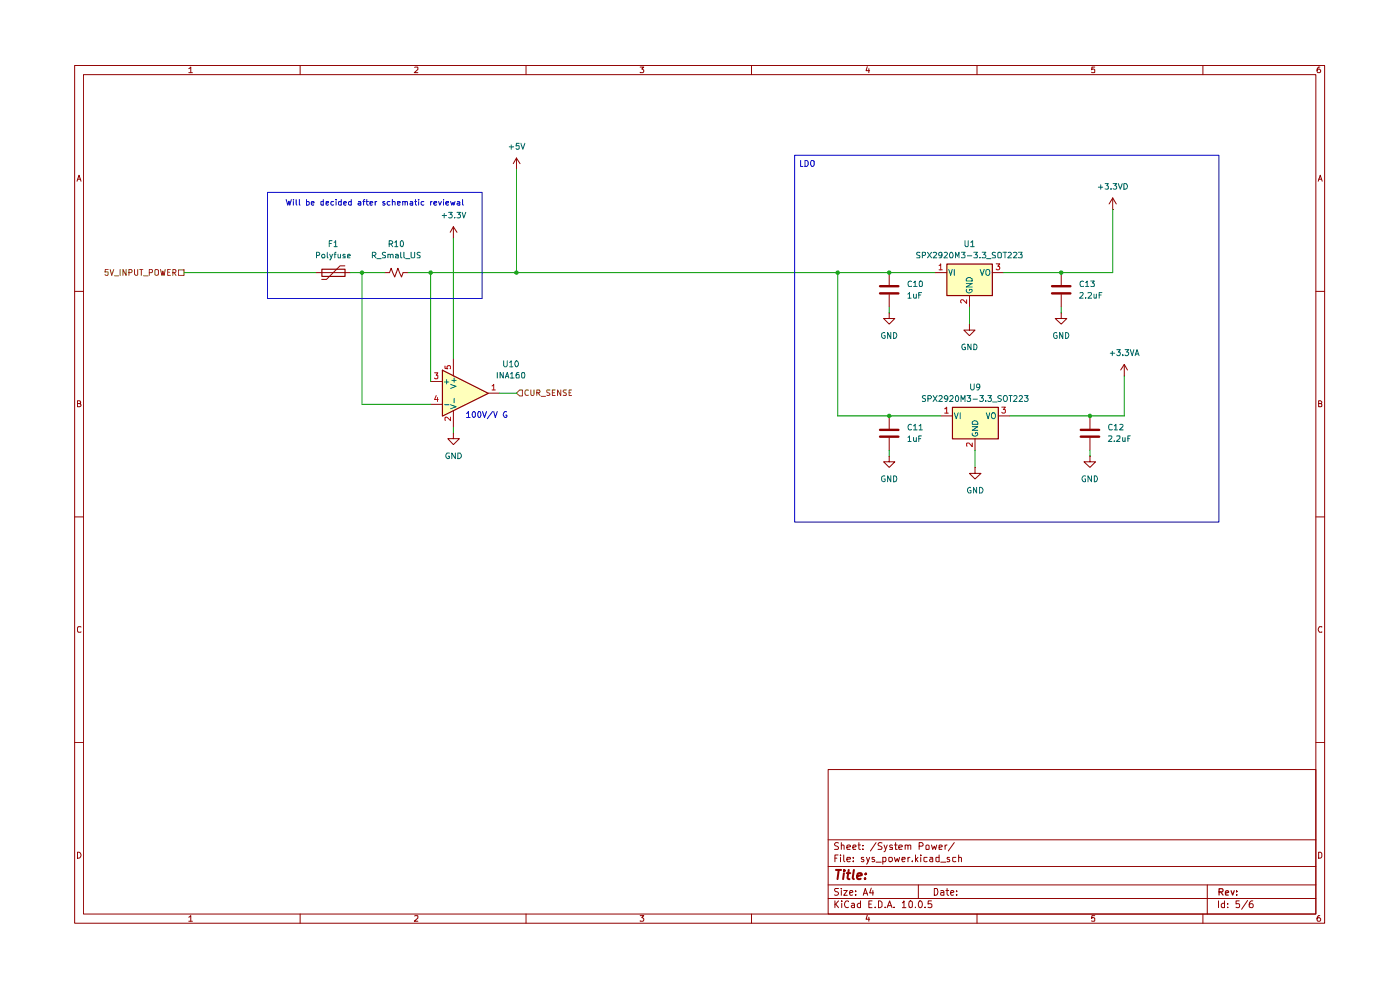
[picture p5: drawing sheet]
<svg xmlns="http://www.w3.org/2000/svg" width="297mm" height="210mm" viewBox="0 0 297 210" stroke-linecap="round" stroke-linejoin="round" font-family="sans-serif">
<g fill="none" stroke="#910000" stroke-width=".21">
<path d="M15.8 13.9h265.2v181.9h-265.2zM17.7 15.8h261.4v178.1h-261.4zM40 14.6l.5-.4v1.2M40 15.4h.8M63.7 13.9v1.9M88 14.3l.6-.1v.5l-.7 .7h.7M111.6 13.9v1.9M135.8 14.2h.8l-.5 .4 .5 .3-.1 .4h-.7M159.4 13.9v1.9M184 14.1l-.3 .9h.8M184.3 14.6v.8M207.3 13.9v1.9"/>
<path d="M232.2 14.2h-.5l-.1 .6 .1-.2h.4l.1 .2v.5h-.6M255.2 13.9v1.9M280 14.2a.55 .55 0 0 0-.6 .5l.2 .7h.4l.2-.2v-.3l-.3-.3h-.2l-.3 .3M16.3 38.4l.5-1.2 .4 1.2M16.5 38h.6M279.7 38.4l.4-1.2 .4 1.2M279.7 38h.6M15.8 61.8h1.9M279.1 61.8h1.9M16.4 85.6h.6v-.5l-.6-.1v1.3h.5l.3-.4-.3-.3M279.7 85.6h.5l.2-.3-.2-.3h-.5v1.3h.5l.2-.1v-.4l-.2-.2M15.8 109.6h1.9"/>
<path d="M279.1 109.6h1.9M17.2 133l-.6-.1-.2 .3v.7l.2 .2 .6-.1M280.4 133l-.5-.1-.2 .5 .2 .7 .5-.1M15.8 157.5h1.9M279.1 157.5h1.9M175.7 163.2h103.4v30.7h-103.4zM175.7 178.1h103.4M177.9 178.8l-.6-.1-.3 .4 .1 .2a.56 .56 0 0 1 .6 .3 .56 .56 0 0 1 0 .6h-.7M178.5 179.4l.1-.2 .5 .2v.8M178.5 178.7v1.5M179.7 179.7l.7-.1-.1-.3-.4-.1-.2 .2v.8h.6M180.9 179.7l.7-.1-.2-.4h-.3l-.2 .2v.6l.1 .2h.5"/>
<path d="M182 179.2h.5M182.2 178.7v1.3l.1 .2h.2M183.1 179.3v.1M185.8 178.7l-1.1 1.8M187.1 178.8l-.6-.1-.2 .4 .1 .2a.56 .56 0 0 1 .5 .3 .56 .56 0 0 1 0 .6h-.6M187.5 179.2l.4 1M188.2 179.2l-.4 1.3-.3 .2M189.3 179.3l-.4-.1-.2 .2 .2 .3h.4v.5h-.6M189.7 179.2h.6M190 178.7v1.5h.3M190.7 179.7l.7-.1-.1-.3-.4-.1-.2 .2 .1 .8h.5M192 179.4l.2-.2 .4 .2v.8"/>
<path d="M192 179.2v1M192.6 179.4l.3-.2 .3 .1v.9M195 179.5l.8-.1a.45 .45 0 0 0-.2-.7h-.6v1.5M196.5 179.3l.4-.1 .2 .2-.1 .8-.6-.1zM197.6 179.2l.3 1 .3-.7 .3 .7 .2-1M199.2 179.7l.7-.1-.1-.3h-.6v.9h.6M200.5 179.2v1M200.9 179.2l-.4 .3M202.4 178.7l-1.2 1.8M16.4 180.8a.65 .65 0 0 1 .8 .6 .65 .65 0 0 1-.8 .6zM40 194.6l.5-.4v1.2M40 195.4h.8"/>
<path d="M63.7 193.9v1.9M88 194.3l.6-.1v.5l-.7 .7h.7M111.6 193.9v1.9M135.8 194.2h.8l-.5 .5 .5 .2-.1 .4h-.7M159.4 193.9v1.9M175.7 190.6h103.4M175.7 187.7h103.4M175.7 183.8h103.4M177.1 191.1v1.4M177.1 182h.4M177.3 191.8l.6 .7M177.8 181.4h-.7v1.4"/>
<path d="M177.9 188.5l-.8 .1v.4l.6 .2 .2 .4-.4 .3-.5-.1M177.9 191.1l-.8 .8M178.3 181.4v.1M178.3 181.9v.9M178.5 188.5v.1M178.5 188.9v1M178.6 191.1v.2M178.6 191.6v.9M179 188.9h.7l-.7 1h.7M179 181.4v1.1l.2 .3M179.7 182.3l.7-.1-.1-.3h-.6v.1v.7h.6M180 191.3v-.1a.7 .7 0 0 0-.9 .5 .7 .7 0 0 0 .6 .8l.3-.1"/>
<path d="M180.3 189.4l.6-.2-.1-.3-.5 .1v.7l.1 .2 .5-.1M180.7 191.7l.4-.1 .2 .2v.7M181 182.6v.2M181 181.9v.1M181.3 191.9l-.7 .3 .2 .3 .5-.1M181.5 189.7v.2M181.5 189v.1M182.5 191.7a.45 .45 0 0 0-.6 .2l.1 .5h.5M182.5 191.1v1.4M183.1 180.1v.1M183.1 189.9l.5-1.4 .5 1.4M183.2 181.9h-.4l-.1 .1 .2 .3 .3 .1v.3h-.5"/>
<path d="M183.2 189.5h.8M183.8 181.9l.4 .9M184 194.1l-.3 .9h.8M184.3 194.6v.8M184.3 191.8h.5M184.5 181.9a2.02 2.02 0 0 1-.7 1.4M184.8 188.4l-.3 1h.8M185 191.1h-.7v1.4h.7M185.2 188.9v1M185.5 181.9h-.5v.3l.6 .3-.3 .3-.3-.1M185.7 192.4v.1M185.8 182.9h1.1"/>
<path d="M186.4 191.1h.3l.4 .3v.8l-.4 .3h-.3zM187.3 182.7h.6v-.8h-.6v1.4M187.8 192.4v.1M188.2 192.5l.5-1.4 .5 1.4M188.4 192.1h.7M188.6 182l.5-.1 .2 .6a.45 .45 0 0 1-.7 .1zM189.7 192.4v.1M189.7 181.9l.3 .9 .3-.7 .3 .7 .2-.9M191.3 182.3l.7-.1-.1-.3h-.5l-.1 .1 .1 .7h.5M191.4 191.5l.4-.4v1.4M191.4 192.5h.8M192.6 181.9v.9"/>
<path d="M192.9 191.3l.3-.2 .4 .2-.1 1.1h-.6zM193 181.9h-.2l-.2 .2M193.6 182.6v.2M194.2 192.4v.1M194.2 181.4v1.4M194.3 182.2l.4 .6M194.7 181.9l-.5 .5M194.8 187.7v2.9M195 191.2l.2-.1a.75 .75 0 0 1 .5 .7 .75 .75 0 0 1-.5 .7l-.4-.5zM195.3 181.4v.1M195.3 181.9v.9M196.3 192.4v.1"/>
<path d="M196.7 181.9l-.7 .1v.6l.3 .2 .4-.1M197.3 181.9h.5l.1 .9M197.6 191.1h-.7v.7h.7v.6h-.7M197.9 182.2h-.5l-.2 .3 .2 .3 .5-.1M198.2 188.5h.5a.83 .83 0 0 1 .2 .9 .83 .83 0 0 1-.7 .5zM199.2 181.9l-.7 .1v.6l.3 .2 .4-.1M199.2 181.4v1.4M199.6 189h.6v.9M199.6 182.9h1.1M200.2 189.2l-.6 .2v.4h.6M200.7 188.9h.6M200.9 188.5v1.2l.4 .2"/>
<path d="M201.4 181.9h-.4l-.1 .1 .2 .3 .3 .1v.3h-.5M201.7 189.4l.7-.2-.1-.2-.5-.1-.1 .2 .1 .7h.5M202.8 181.9l-.7 .1v.6l.3 .2 .4-.1M202.9 189.7v.2M202.9 189v.1M203.4 182l.5-.1 .1 .9M203.4 181.4v1.4M207.3 193.9v1.9M232.2 194.2h-.5l-.1 .6 .1-.1h.4l.1 .1v.5h-.6M255.2 193.9v1.9M256.1 187.7v6.2M258.5 191.1v1.4"/>
<path d="M259.8 191.7l-.5-.1-.2 .3 .1 .5h.6M259.8 191.1v1.4M260.4 192.4v.1M260.4 191.7v.1M262.9 191.1h-.7v.7l.5-.1 .3 .2-.1 .5h-.7M264.7 191l-1.3 1.9M265.8 191.1h-.4a.96 .96 0 0 0-.2 1.3h.6l.1-.5-.3-.2-.5 .1-.1 .1M279.7 180.8h.4l.3 .3v.6l-.3 .3h-.4zM280 194.2a.55 .55 0 0 0-.6 .5l.2 .7h.4l.2-.2v-.3l-.3-.2h-.2l-.3 .2"/>
</g>
<path d="M258.6 189.2h.7l.2-.3-.1-.3-.8-.1v1.4M259 189.2l.5 .7M260 189.4l.6-.1-.1-.4-.4 .1-.1 .7 .1 .2h.5M261.2 188.9l.3 1 .3-1M262.3 189.8v.1M262.3 189v.2" fill="none" stroke="#910000" stroke-width=".25"/>
<path d="M177.3 184.5h1.1M177.9 184.5l-.2 2M179 185.2l-.1 1.3M179.1 184.5v.3M179.6 185.2h.8M180 184.5l-.2 1.7 .4 .3M181.1 184.5l-.2 1.7 .2 .3M181.8 185.9l1-.3v-.3a.6 .6 0 0 0-.9 .2v.9h.7M183.5 186.3v.2M183.7 185.3l.1 .1-.2 .1 .1-.2-.1 .2" fill="none" stroke="#910000" stroke-width=".42"/>
<g fill="#ffb">
<path d="M202 86.4h9.8v6.7h-9.8z"/>
<path d="M200.8 56h9.7v6.7h-9.7z"/>
<path d="M93.8 78.5l9.7 4.9-9.7 4.8z"/>
</g>
<path d="M186.7 60.7h3.9M186.7 62.2h3.9M223.2 60.7h3.9M223.2 62.2h3.9M186.7 91.2h3.9M186.7 92.6h3.9M229.3 91.2h3.9M229.3 92.6h3.9" fill="none" stroke="#910000" stroke-width=".51"/>
<g fill="none" stroke="#910000" stroke-width=".21">
<path d="M188.6 57.8v2.7M198.4 57.8h2.4M210.5 57.8h2.4M225.1 57.8v2.7M236.1 44.5h.1M236.1 42l-.8 1.3M236.1 42l.7 1.3M236.1 42v2.5M188.6 66.4v1.2h1.2l-1.2 1.2-1.1-1.2h1.1M188.6 66.4h.1M188.6 62.5v2.6M205.7 68.8v1.2h1.1l-1.1 1.2-1.2-1.2h1.2"/>
<path d="M205.7 68.8h.1M205.7 62.7v2.4M225.1 66.4v1.2h1.2l-1.2 1.2-1.2-1.2h1.2M225.1 66.4h.1M225.1 62.5v2.6M238.5 79.8h.1M238.5 77.3l-.8 1.2M238.5 77.3l.7 1.2M238.5 77.3v2.5M188.6 96.8v1.2h1.2l-1.2 1.1-1.1-1.1h1.1M188.6 96.8h.1M188.6 88.2v2.7"/>
<path d="M188.6 92.9v2.6M199.6 88.2h2.4M206.8 99.1v1.3h1.3l-1.3 1.2-1.1-1.2h1.1M206.8 99.1h.1M206.8 93.1v2.4M211.8 88.2h2.4M231.2 96.8v1.2h1.2l-1.2 1.1-1.2-1.1h1.2M231.2 96.8h.1M231.2 88.2v2.7M231.2 92.9v2.6"/>
</g>
<path d="M200.9 56h9.6v6.7h-9.6zM202.1 86.4h9.7v6.7h-9.7z" fill="none" stroke="#910000" stroke-width=".25"/>
<path d="M199.2 56.3l.4-.3v1.2M199.2 57.2h.7M211.3 56h.8l-.4 .5h.3v.7h-.5l-.2-.1M205.1 63.6v.7l-.8-.7h-.3l-.2 .2v.3l.2 .2M200.4 86.7l.4-.3v1.2M200.4 87.6h.8M206.3 94v.7l-.7-.7-.5 .1v.6M212.5 86.4h.8l-.4 .5 .4 .1v.5l-.2 .1h-.4l-.2-.1" fill="none" stroke="#b90000" stroke-width=".21"/>
<g fill="none" stroke="#006665" stroke-width=".21">
<path d="M201.3 57.2l.4 1.2 .3-1.2M202.4 57.2v1.2M205.1 59.1a.67 .67 0 0 1 .8-.2 .67 .67 0 0 1 .4 .7h-1.3zM207.9 57.2l.5 1.2 .4-1.2M209.2 57.3l.3-.1 .4 .1 .1 .7-.4 .4-.4-.1zM205 60.1h1.3l-1.3 .8h1.3M205.1 61.4l-.1 .2a.64 .64 0 0 0 .6 .5 .64 .64 0 0 0 .7-.5l-.1-.2h-.5v.2M202.4 87.5l.5 1.3 .4-1.3M203.7 87.5v1.3M206.3 91.9v.4a.67 .67 0 0 0 .6 .2 .67 .67 0 0 0 .5-.5v-.2h-.5v.2M206.3 90.5h1.1l-1.1 .8h1.1M206.3 89.5a.66 .66 0 0 1 .7-.2 .66 .66 0 0 1 .4 .7h-1.1z"/>
<path d="M209.2 87.5l.4 1.3 .4-1.3M210.4 87.7l.5-.2a.86 .86 0 0 1 0 1.3l-.3-.1a.74 .74 0 0 1-.2-1z"/>
</g>
<path d="M110.2 82.7h.6v1.3h-.6l-.6-.6z" fill="#fff"/>
<g fill="none" stroke="#765500" stroke-width=".21">
<path d="M110.2 82.7h.6v1.3h-.6l-.6-.6zM112.1 82.8l-.5-.1a.61 .61 0 0 0-.3 .8 .61 .61 0 0 0 .8 .3M112.6 82.7v1a.35 .35 0 0 0 .3 .2 .35 .35 0 0 0 .4-.2v-1M113.9 83.3h.6v-.6h-.6v1.2M114.1 83.3l.5 .6M114.8 84.1h.9M116.7 82.7l-.7 .1v.3l.7 .5-.3 .3-.4-.1M117.2 83.3h.4M117.8 82.7h-.6v1.2h.6M119 82.7v1.2l-.7-1.2v1.2M120.1 82.7h-.5l-.1 .3 .2 .3 .4 .2v.3h-.6M120.7 83.3h.4"/>
<path d="M121.2 82.7h-.5v1.2h.5"/>
</g>
<path d="M37.8 57.2h1.2v1.2h-1.2z" fill="#fff"/>
<g fill="none" stroke="#765500" stroke-width=".21">
<path d="M22.9 57.2h-.5l-.1 .5h.6v.6l-.1 .1h-.4l-.1-.1M23.4 57.2l.3 1.2 .4-1.2M24.3 58.5h.8M25.5 57.2v1.2M26.8 57.2v1.2l-.7-1.2v1.2M27.3 57.8l.6-.1v-.5h-.6v1.2M28.5 57.2v1l.3 .2 .4-.1v-1.1M29.6 57.2h.7M30 57.2v1.2M30.5 58.5h.9M31.7 57.8h.5l.1-.1v-.4l-.1-.1h-.5v1.2M32.9 57.3l.2-.1 .5 .1v1l-.2 .1-.5-.1z"/>
<path d="M34 57.2l.4 1.2 .1-.9 .3 .9 .3-1.2M35.6 57.7h.4M36.2 57.2h-.6v1.2h.6M36.7 57.8l.6-.1v-.5h-.6v1.2M36.9 57.8l.4 .6M37.8 57.2h1.2v1.2h-1.2z"/>
</g>
<g fill="none" stroke="#910000" stroke-width=".21">
<path d="M109.6 35.9h.1M109.6 33.5l-.7 1.2M109.6 33.5l.7 1.2M109.6 33.5v2.4M67.1 57.8h7.2M73.2 56.4h-1.1l-2.8 2.9h-1.1M81.6 57.8h1l.4-.9 .7 1.9 .7-1.9 .8 1.9 .3-1h1M96.2 50.5h.1M96.2 48.1l-.7 1.2M96.2 48.1l.7 1.2M96.2 48.1v2.4M96.2 76v3.8"/>
<path d="M91.4 80.9h2.4M91.4 85.8h2.4M96.2 91.9v1.2h1.3l-1.3 1.2-1.2-1.2h1.2M96.2 91.9h.1M96.2 87v3.7M103.5 83.4h2.4"/>
</g>
<path d="M68.3 57.1h4.9v1.5h-4.9zM93.9 78.5l9.7 4.9-9.7 4.9z" fill="none" stroke="#910000" stroke-width=".25"/>
<path d="M92.2 79.1h.7l-.4 .5 .4 .1v.5l-.2 .2h-.3l-.2-.2M94.4 77.6v.5l.6 .1-.2-.1 .1-.5h.6v.6M92.5 83.9l-.3 .9h.8M92.8 84.3v.9M95.6 88.5v.7l-.9-.7-.3 .1 .1 .6M104.4 81.9l.3-.4v1.2M104.4 82.7h.7" fill="none" stroke="#b90000" stroke-width=".21"/>
<path d="M94.3 81h1M94.3 85.9h1M94.7 80.5v1M95.6 85.9l1.2 .4-1.2 .4M95.6 81.5l1.2 .5-1.2 .4M95.8 80.7h1M96.4 80.2v.9M96.4 84.5v.9" fill="none" stroke="#006665" stroke-width=".21"/>
<g fill="none" stroke="#090" stroke-width=".21">
<path d="M109.6 35.9v21.9M39 57.8h28.1M74.3 57.8h7.3M76.8 57.8v28h14.6M86.5 57.8h111.9M91.4 57.8v23.1M96.2 50.5v25.5M177.7 57.8v30.4h21.9M236.1 44.5v13.3h-23.2M188.6 65.1v1.3M205.7 65.1v3.7M225.1 65.1v1.3"/>
<path d="M238.5 79.8v8.4h-24.3M96.2 90.7v1.2M105.9 83.4h3.7M188.6 95.5v1.3M206.8 95.5v3.6M231.2 95.5v1.3"/>
</g>
<g fill="none" stroke="#0000ca" stroke-width=".21">
<path d="M168.6 32.9h90v77.8h-90zM169.8 34v1.3h.6M170.8 34h.3l.4 .4v.6l-.4 .3h-.3zM172.2 34l.5 .2v.9l-.2 .2h-.3a.86 .86 0 0 1 0-1.3zM56.7 40.8h45.6v22.5h-45.6zM60.7 42.3l.3 1.2 .3-.8 .2 .8 .3-1.2M62.2 42.3v.1M62.2 42.8v.7M62.8 42.3v1.1l.2 .1M63.5 42.3v1.1l.2 .1M65 42.8h.5l.1 .1-.1 .5h-.5M65 42.3v1.2"/>
<path d="M66 43.1l.6-.1v-.2h-.5l-.1 .1v.5l.2 .1 .4-.1M68.6 42.8h-.5v.6h.5M68.6 42.3v1.2M69.2 43.1l.5-.1v-.2h-.5v.6h.5M70.8 42.8h-.5l-.1 .5a.36 .36 0 0 0 .6 .1M71.3 42.3v.1M71.3 42.8v.7M72.4 42.8h-.5l-.1 .1 .1 .5h.5M72.4 42.3v1.2M72.9 43.1l.6-.1-.1-.2h-.4l-.1 .1v.5l.2 .1 .3-.1M74.5 42.8h-.4l-.2 .1 .1 .5h.5M74.5 42.3v1.2"/>
<path d="M76 42.8h.5v.7M76.5 43l-.5 .1-.1 .2 .2 .2 .4-.1M77 42.8h.4M77.4 42.3l-.3 .2v1M77.6 42.8h.5M77.8 42.3v1.1l.3 .1M78.5 43.1l.6-.1-.1-.2h-.5v.6h.5M79.6 42.8v.7M79.9 42.8h-.2l-.1 .1M81.6 42.8h-.3l-.1 .1 .5 .5-.2 .1-.3-.1M82.7 42.8h-.4l-.2 .1 .1 .5h.5M83.2 42.8h.5l.1 .7"/>
<path d="M83.2 42.3v1.2M84.3 43.1l.6-.1-.1-.2h-.5v.6h.5M85.4 42.8h.5v.7M85.4 42.8v.7M85.9 42.9l.1-.1h.4v.7M87 42.8h.5v.7M87.5 43l-.5 .1v.2l.1 .2 .4-.1M88 42.8h.4M88.1 42.3v1.1l.3 .1M88.8 42.3v.1M88.8 42.8v.7M89.9 42.8h-.4l-.2 .1 .1 .5h.5"/>
<path d="M91.4 42.8v.7M91.7 42.8l-.3 .1M92 43.1l.6-.1v-.2h-.5l-.1 .1v.5l.2 .1 .4-.1M93.1 42.8l.2 .7 .3-.7M94.1 42.3v.1M94.1 42.8v.7M94.6 43.1l.6-.1v-.2h-.5l-.1 .1 .1 .5h.5M95.6 42.8l.2 .7 .3-.6 .2 .6 .2-.7M97 42.8h.5v.7M97.5 43l-.5 .1-.1 .2 .2 .2 .4-.1M98.1 42.3v1.1l.2 .1M99 87.7l.4-.4v1.3"/>
<path d="M99 88.6h.7M100.3 87.4l.3-.1 .2 .2v.8l-.2 .3a.71 .71 0 0 1-.3-1.2zM101.6 87.3a.68 .68 0 0 1 .4 .6 .68 .68 0 0 1-.4 .7l-.3-.5 .1-.6zM102.4 87.3l.4 1.3 .4-1.3M104.5 87.3l-1.1 1.5M104.7 87.3l.4 1.3 .4-1.3M107.4 87.4v-.1a.6 .6 0 0 0-.6 .6 .6 .6 0 0 0 .6 .6l.1-.4h-.2"/>
</g>
<g fill="#090">
<circle cx="177.7" cy="57.8" r=".47"/>
<circle cx="188.6" cy="57.8" r=".47"/>
<circle cx="188.6" cy="88.2" r=".47"/>
<circle cx="231.2" cy="88.2" r=".47"/>
<circle cx="225.1" cy="57.8" r=".47"/>
<circle cx="91.4" cy="57.8" r=".47"/>
<circle cx="109.6" cy="57.8" r=".47"/>
<circle cx="76.8" cy="57.8" r=".47"/>
</g>
<g fill="none" stroke="#006665" stroke-width=".21">
<path d="M108 31.2h1M108.5 30.7v1M110.2 30.4h-.6l-.1 .6 .6-.1 .1 .6-.2 .2h-.4l-.1-.2M110.5 30.4l.4 1.3 .4-1.3M233 39.7h.9M233.5 39.2v.9M234.4 38.9h.7l-.3 .5 .3 .1v.5h-.7M236.1 38.9h.8l-.4 .5 .4 .2-.1 .4h-.7M237.2 38.9l.5 1.2 .4-1.2M238.4 38.9h.5a.66 .66 0 0 1 .2 .8 .66 .66 0 0 1-.7 .4zM67.1 54.2l.6-.1v-.5l-.6-.1v1.2M68.3 54h.5v.7h-.4l-.2-.2z"/>
<path d="M69.4 53.5v1l.2 .2M69.9 51.6h.4M69.9 53.9l.4 .8M70.4 51.1h-.5v1.2M70.5 53.9l-.4 1.2h-.2M70.9 51.4l.3-.3v1.2M70.9 53.9h.4M70.9 52.3h.6M71.3 53.5l-.3 .1v1.1M71.7 53.9l.1 .8 .4-.1M72.2 53.9v.8M73.2 54l-.3-.1-.2 .2 .2 .3h.3v.3h-.5"/>
<path d="M73.7 54.4l.6-.2-.1-.3-.5 .1v.7h.6M79 54.2h.5l.3-.3-.1-.3-.7-.1v1.2M79.3 54.2l.5 .5M79.9 54.9h1M81.8 53.6h-.6v.4l.5 .2 .1 .3-.1 .2h-.6M82.3 54h.5v.7M82.3 53.9v.8M82.6 51.7l.6-.1 .1-.3-.2-.2h-.5v1.2M82.8 54.1l.3-.2 .3 .2v.6M82.9 51.7l.4 .6M83.7 51.4l.4-.3v1.2M83.7 52.3h.7"/>
<path d="M83.9 54l.4-.1 .2 .2v.6h-.6v-.3l.6-.2M85 53.5v1l.3 .2M85.2 51.1a.68 .68 0 0 1 .4 .6 .68 .68 0 0 1-.4 .6l-.3-.2v-.8zM85.7 53.5v1l.2 .2M86 54.9h1M87.2 53.5v1l.2 .2h.4l.2-.2v-1M89.2 53.6h-.6v.4l.5 .2 .1 .3-.1 .2h-.6M93.8 45.7h.9M94.2 45.3v.9M95.2 45h.7l-.4 .5 .4 .2-.1 .4h-.6M96.4 46.1v.1M96.9 45h.8l-.4 .5 .4 .2-.1 .4h-.7"/>
<path d="M98 45l.4 1.2 .4-1.2M193.4 59.7l-.3-.1a.67 .67 0 0 0-.5 .5 .67 .67 0 0 0 .3 .7l.5-.1M193.8 59.9l.3-.3v1.2M195.1 59.7l.3-.1 .3 .3v.7l-.2 .2-.4-.1zM195.2 53.6h-.7v.4l.6 .2 .1 .2-.1 .3h-.6M195.7 54.2l.6-.1v-.5l-.6-.1v1.2M196.8 53.5l.8 1.2M197.6 53.5l-.8 1.2M198 53.6l.5-.1 .2 .3-.7 .9h.7M199.8 54l-.2 .3-.4-.1v-.6h.6v.8l-.2 .3h-.4M200.3 53.6l.4-.1 .3 .3-.8 .9h.8M201.6 53.6a.61 .61 0 0 1 .6 .4 .61 .61 0 0 1-.2 .7h-.4l-.1-.2-.1-.5z"/>
<path d="M202.7 54.7v-1.2l.4 .9 .4-.9v1.2M204 53.5h.7l-.4 .5 .4 .2v.3l-.1 .2-.6-.1M204.7 51.1v1l.3 .2 .4-.1v-1.1M205.2 54.3h1M205.9 51.4l.4-.3v1.2M205.9 52.3h.8M206.6 53.5h.8l-.5 .5h.4l.1 .2-.1 .5-.7-.1M207.9 54.6v.1M208.4 53.5h.7l-.4 .5 .4 .2v.3l-.1 .2-.6-.1M209.3 54.9h.9M211.2 53.6l-.5-.1-.2 .3 .1 .2 .6 .3v.3l-.7 .1M211.7 53.7l.2-.2 .5 .2v.8l-.1 .2h-.5l-.1-.2z"/>
<path d="M212.8 53.5h.7M213.2 53.5v1.2M213.9 53.6l.4-.1 .2 .3-.7 .9h.7M215 53.6l.5-.1 .2 .3-.7 .9h.7M216.1 53.5h.7l-.3 .5 .3 .1v.5h-.7M229.9 59.7l-.3-.1a.67 .67 0 0 0-.5 .5 .67 .67 0 0 0 .3 .7l.5-.1M230.3 59.9l.3-.3v1.2M231.4 59.6h.8l-.5 .4 .5 .3-.1 .5-.7-.1M235.7 40v.1M105.5 79v1.2M106.8 79v1.2l-.7-1.2v1.2M106.9 76.5v1.1l.2 .2h.3l.2-.2v-1.1"/>
<path d="M107.3 79.8h.6M108.1 76.9l.4-.4v1.3M108.1 77.8h.7M108.3 79.3l.3-.3v1.2M109.4 76.6l.2-.1a.68 .68 0 0 1 .4 .7 .68 .68 0 0 1-.4 .6 .81 .81 0 0 1-.2-1.2zM110.1 79l-.5 .1-.1 .9 .1 .2 .6-.1v-.5l-.2-.2h-.3l-.2 .3M110.7 79.1l.4-.1a.86 .86 0 0 1 .1 1.2h-.4l-.1-.2zM187.7 70.6l-.2-.1-.5 .4v.6l.5 .3 .3-.2v-.4h-.3M189 70.5v1.3l-.7-1.3v1.3M189.6 70.5a.64 .64 0 0 1 .6 .7 .64 .64 0 0 1-.6 .6zM192.6 62.4l.4-.3v1.1M192.6 63.2h.7"/>
<path d="M193.8 62.4v.7l.2 .1h.4M193.8 60.8h.8M194.4 62.4v.8M194.9 62.6h.4M195.5 62.1h-.6v1.1M204.7 73.1l-.1-.1a.66 .66 0 0 0-.5 .5 .66 .66 0 0 0 .2 .7l.5-.1v-.4h-.2M206 73v1.2l-.7-1.2v1.2M206.6 73a.66 .66 0 0 1 .6 .4 .66 .66 0 0 1-.2 .8h-.4zM224.2 70.6l-.3-.1-.3 .2v.8a.37 .37 0 0 0 .3 .3 .37 .37 0 0 0 .4-.2v-.4h-.3M225.5 70.5v1.3l-.7-1.3v1.3M226.1 70.5a.64 .64 0 0 1 .6 .7 .64 .64 0 0 1-.6 .6zM229.1 62.1h.6l.1 .3-.8 .8h.8"/>
<path d="M230.3 63.2h.1M230.3 60.8h.7M230.8 62.1h.6l.2 .1-.1 .4-.7 .6h.8M232.1 62.4v.8h.5M232.6 62.4v.8M233.2 62.6h.4M233.8 62.1h-.6v1.1M235.5 74.9h1M236 74.5v.9M236.9 74.2h.8l-.5 .5h.4l.1 .1-.1 .6h-.5l-.2-.1M238.2 75.3v.1M238.7 74.2h.7l-.4 .5 .4 .1v.4l-.2 .2h-.4l-.1-.1"/>
<path d="M239.8 74.2l.4 1.2 .3-1.2M240.8 75.4l.4-1.2 .4 1.2M240.9 75.1h.6M95.3 96.1h-.5a.61 .61 0 0 0-.2 .8 .61 .61 0 0 0 .7 .3v-.4h-.2M96.6 96.1v1.2l-.8-1.2v1.2M97.1 96.1h.5a.66 .66 0 0 1 .2 .8 .66 .66 0 0 1-.7 .4zM107.2 80.2l.4-1.2 .4 1.2M108.3 80.2h.8M192.6 92.8l.4-.3v1.1M192.6 93.6h.7M193.4 90.1l-.3-.1a.67 .67 0 0 0-.5 .5 .67 .67 0 0 0 .3 .7l.5-.1M193.8 92.8v.7l.2 .1h.4"/>
<path d="M193.8 90.3l.3-.3v1.2M193.8 91.2h.8M194.4 92.8v.8M194.9 93.1h.4M195 90.3l.3-.3v1.2M195 91.2h.7M195.5 92.5h-.6v1.1M196.3 84l-.4-.1-.2 .3 .1 .2 .5 .3v.3l-.2 .2-.4-.1M196.9 84.6h.5l.2-.4-.2-.3h-.5v1.3M198 83.9l.8 1.3M198.8 83.9l-.8 1.3M199.2 84.1l.4-.2 .3 .3-.8 1h.8"/>
<path d="M201.1 84.4l-.3 .3h-.2l-.3-.3v-.2l.3-.3h.2a.72 .72 0 0 1 .3 .8 .72 .72 0 0 1-.6 .5M201.5 84.1l.2-.2h.3l.2 .2v.3l-.8 .8h.8M202.9 83.9a.68 .68 0 0 1 .5 .6 .68 .68 0 0 1-.5 .7l-.2-.3v-.7zM203.9 85.2v-1.3l.4 .9 .4-.9v1.3M205.1 83.9h.8l-.4 .5h.3l.1 .2-.1 .5-.5 .1-.2-.2M205.9 81.5v1l.3 .2h.2l.3-.2v-1M206.4 84.7h1M207.9 83.9h.7l-.4 .5 .4 .2v.3l-.2 .3h-.4l-.1-.2M207.9 82l-.1 .2-.6-.1 .1-.6h.3l.2 .1a.85 .85 0 0 1-.3 1.1h-.2M209.1 85v.2M209.6 83.9h.7l-.4 .5h.3v.7l-.5 .1-.1-.2M210.6 85.3h.9"/>
<path d="M212.4 84l-.5-.1-.2 .3 .1 .2 .5 .2 .1 .3-.2 .3-.5-.1M213 84h.5a.8 .8 0 0 1-.1 1.2h-.2a.77 .77 0 0 1-.2-1.2zM214 83.9h.7M214.4 83.9v1.3M215.1 84.1l.1-.2h.4l.1 .2v.3l-.7 .8h.7M216.2 84.1l.5-.2 .2 .3-.7 1h.7M217.3 83.9h.8l-.4 .5 .4 .2v.3l-.3 .3h-.3l-.2-.2M235.2 92.5h.5l.2 .3-.8 .8h.8M236 90.1h-.1a.45 .45 0 0 0-.7 .2v.6l.2 .3 .6-.1M236.4 93.6h.1M236.4 90.3l.3-.3v1.2M236.4 91.2h.7"/>
<path d="M236.9 92.5h.6l.1 .5-.8 .6h.8M237.6 90.1l.4-.1 .3 .3-.8 .9h.8M238.2 92.8v.8h.5M238.7 92.8v.8M239.3 93.1h.3M239.8 92.5h-.5v1.1M187.7 101l-.2-.1-.4 .2v.9l.4 .2 .2-.1 .1-.5h-.3M189 100.9v1.3l-.7-1.3v1.3M189.6 100.9a.64 .64 0 0 1 .7 .7 .64 .64 0 0 1-.7 .6zM205.9 103.5a.59 .59 0 0 0-.7 .3 .59 .59 0 0 0 .3 .8l.5-.1v-.4h-.3M207.2 103.4v1.2l-.7-1.2v1.2M207.8 103.4a.66 .66 0 0 1 .7 .4 .66 .66 0 0 1-.2 .8h-.5z"/>
<path d="M230.3 101l-.2-.1a.64 .64 0 0 0-.6 .7 .64 .64 0 0 0 .6 .6l.2-.1v-.5h-.2M231.6 100.9v1.3l-.8-1.3v1.3M232.2 100.9a.64 .64 0 0 1 .6 .7 .64 .64 0 0 1-.6 .6z"/>
</g>
</svg>
